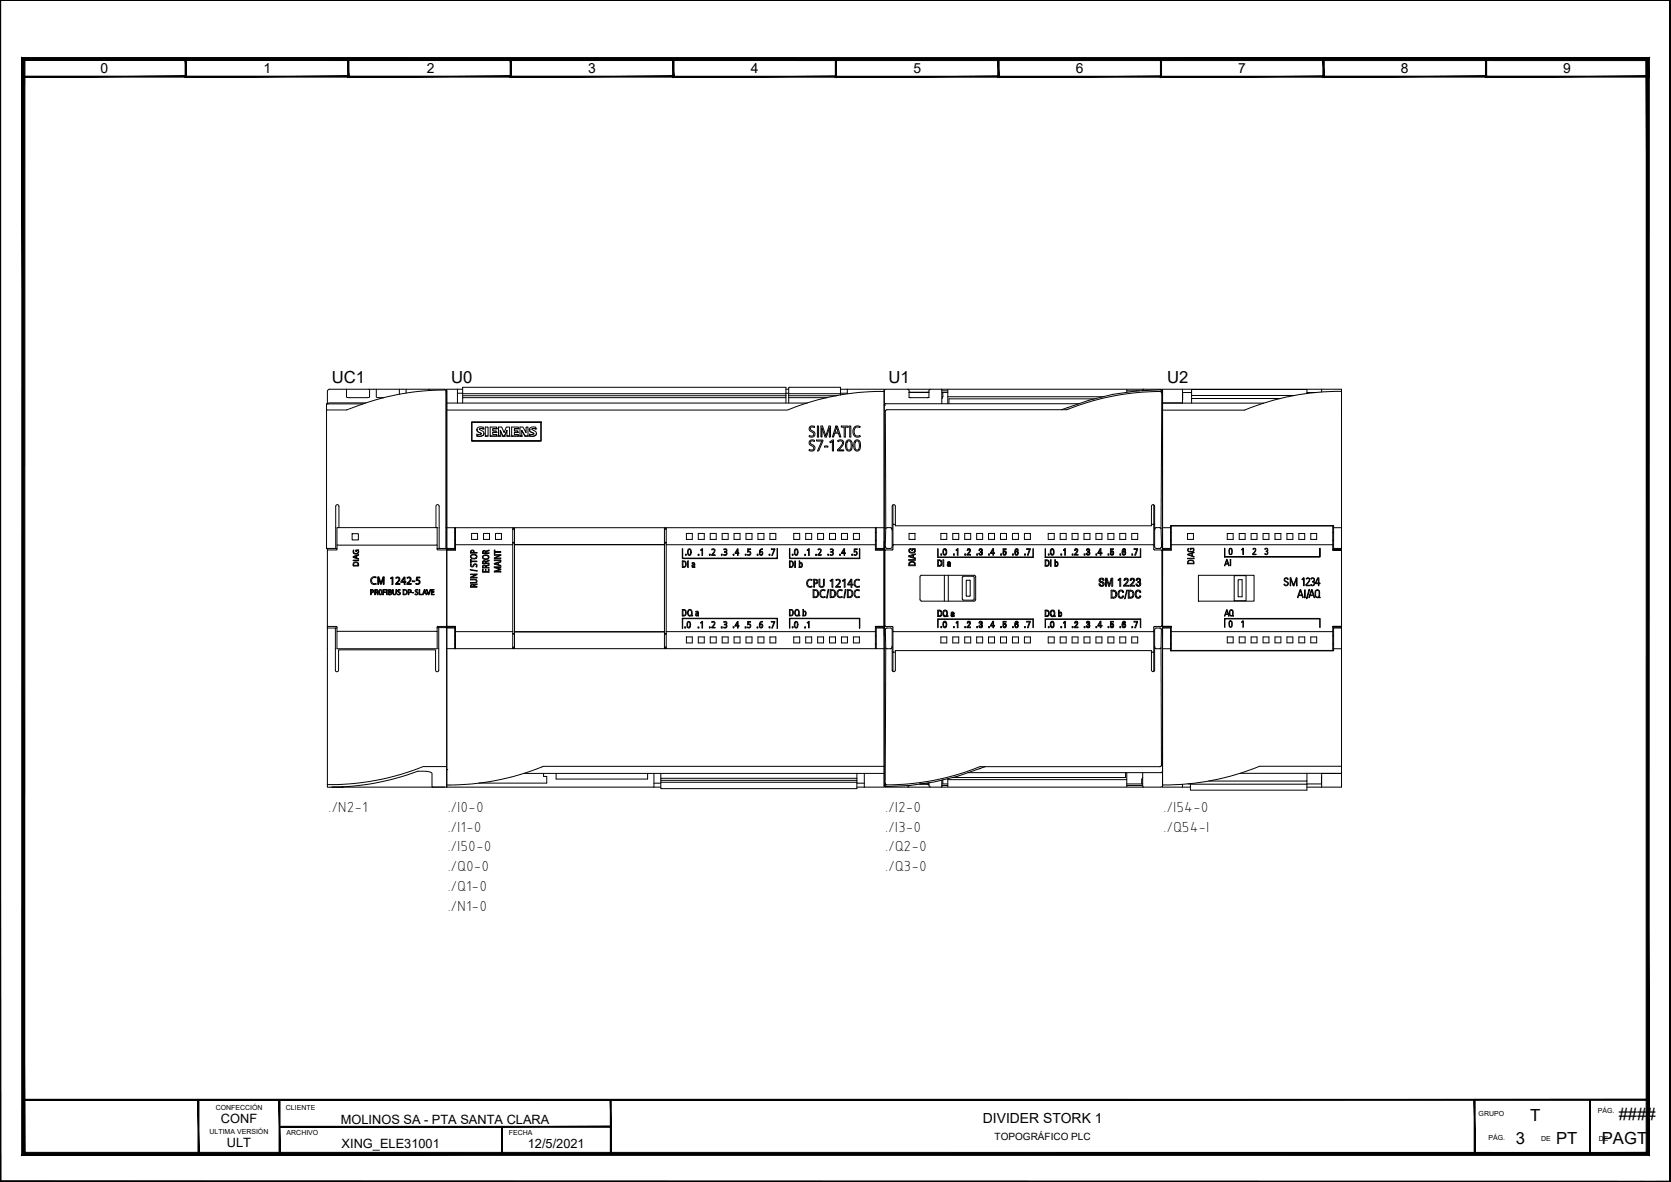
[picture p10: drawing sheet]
<svg xmlns="http://www.w3.org/2000/svg" width="420mm" height="297mm" viewBox="0 0 420 297" stroke-linecap="round" stroke-linejoin="round" font-family="sans-serif">
<defs><g id="words">
<g font-size="4.2">
<text x="83.4" y="96.2">UC1</text>
<text x="113.4" y="96.2">U0</text>
<text x="223.4" y="96.2">U1</text>
<text x="293.4" y="96.2">U2</text>
<text x="384.7" y="281.6">T</text>
<text x="407" y="281.3">####</text>
<text x="381.1" y="287.5">3</text>
<text x="391.3" y="287.5">PT</text>
<text x="402.8" y="287.5">PAGT</text>
</g>
<g font-size="3.9">
<text x="82.6" y="204">./N2-1</text>
<text x="112.6" y="204">./I0-0</text>
<text x="222.6" y="204">./I2-0</text>
<text x="292.6" y="204">./I54-0</text>
<text x="112.6" y="209">./I1-0</text>
<text x="222.6" y="209">./I3-0</text>
<text x="292.6" y="209">./Q54-I</text>
<text x="112.6" y="214">./I50-0</text>
<text x="222.6" y="214">./Q2-0</text>
<text x="112.6" y="219">./Q0-0</text>
<text x="222.6" y="219">./Q3-0</text>
<text x="112.6" y="224">./Q1-0</text>
<text x="112.6" y="229">./N1-0</text>
</g>
<g font-size="3.5">
<text x="25.3" y="18.4">0</text>
<text x="66.3" y="18.4">1</text>
<text x="107.3" y="18.4">2</text>
<text x="147.9" y="18.4">3</text>
<text x="188.8" y="18.4">4</text>
<text x="229.7" y="18.4">5</text>
<text x="270.5" y="18.4">6</text>
<text x="311.4" y="18.4">7</text>
<text x="352.2" y="18.4">8</text>
<text x="393.1" y="18.4">9</text>
<text x="247.1" y="282.1">DIVIDER STORK 1</text>
</g>
<g font-size="3.2">
<text x="55.5" y="282.3">CONF</text>
<text x="85.7" y="282.3">MOLINOS SA - PTA SANTA CLARA</text>
<text x="57" y="288.3">ULT</text>
<text x="85.9" y="288.6">XING_ELE31001</text>
<text x="132.7" y="288.6">12/5/2021</text>
</g>
<text font-size="2.5" x="250.1" y="286.6">TOPOGRÁFICO PLC</text>
<g font-size="1.8">
<text x="54.2" y="279">CONFECCIÓN</text>
<text x="71.9" y="279">CLIENTE</text>
<text x="371.8" y="280.6">GRUPO</text>
<text x="401.8" y="279.8">PÁG.</text>
<text x="52.7" y="285">ULTIMA VERSIÓN</text>
<text x="72.1" y="285.3">ARCHIVO</text>
<text x="127.9" y="285.3">FECHA</text>
<text x="374.3" y="286.6">PÁG.</text>
<text x="387.5" y="286.6">DE</text>
<text x="402" y="286.6">DE</text>
</g>
</g></defs>
<g fill="#000" stroke="#000" stroke-width=".25">
<path d="M0 .1h419.9zM0 .1h419.9z"/>
<path d="M5.7 19.4h41.1l-.2-.3zM5.9 19.1h40.7l-40.9 .3zM5.7 14.7v4.7l.2-.3zM5.7 14.7l.2 .3v4.1zM5.7 14.7l.2 .3 40.9-.3zM5.9 15l40.9-.3-.2 .3zM46.8 14.7l-.2 .3 .2 4.4zM46.6 15l.2 4.4-.2-.3z"/>
<path d="M46.6 19.4h41.1l-.2-.3zM46.6 19.4l.2-.3h40.7zM46.6 14.7v4.7l.2-.3zM46.6 14.7l.2 .3v4.1zM46.6 14.7l.2 .3 40.9-.3zM46.8 15l40.9-.3-.2 .3zM87.7 14.7l-.2 .3 .2 4.4zM87.5 15l.2 4.4-.2-.3z"/>
<path d="M87.5 19.4h41.1l-.2-.3zM87.7 19.1h40.7l-40.9 .3zM87.5 14.7v4.7l.2-.3zM87.5 14.7l.2 .3v4.1zM87.5 14.7l.2 .3 40.9-.3zM87.7 15l40.9-.3-.2 .3zM128.6 14.7l-.2 .3 .2 4.4zM128.4 15l.2 4.4-.2-.3z"/>
<path d="M128.3 19.4h41.1l-.2-.3zM128.5 19.1h40.7l-40.9 .3zM128.3 14.7v4.7l.2-.3zM128.3 14.7l.2 .3v4.1zM128.3 14.7l.2 .3 40.9-.3zM128.5 15l40.9-.3-.2 .3zM169.4 14.7l-.2 .3 .2 4.4zM169.2 15l.2 4.4-.2-.3z"/>
<path d="M169.2 19.4h41.1l-.2-.2zM169.2 19.4l.2-.2h40.7zM169.2 14.7v4.7l.2-.2zM169.2 14.7l.2 .3v4.2zM169.2 14.7l.2 .3 40.9-.3zM169.4 15l40.9-.3-.2 .3zM210.3 14.7l-.2 .3 .2 4.4zM210.1 15l.2 4.4-.2-.2z"/>
<path d="M210 19.4h41.2l-.3-.2zM210.3 19.2h40.6l-40.9 .2zM210 14.7v4.7l.3-.2zM210 14.7l.3 .3v4.2zM210 14.7l.3 .3 40.9-.3zM210.3 15l40.9-.3-.3 .3zM251.2 14.7l-.3 .3 .3 4.4zM250.9 15l.3 4.4-.3-.2z"/>
<path d="M250.9 19.4h41.2l-.3-.2zM250.9 19.4l.3-.2h40.6zM250.9 14.7v4.7l.3-.2zM250.9 14.7l.3 .3v4.2zM250.9 14.7l.3 .3 40.9-.3zM251.2 15l40.9-.3-.3 .3zM292.1 14.7l-.3 .3 .3 4.4zM291.8 15l.3 4.4-.3-.2z"/>
<path d="M291.8 19.4h41.1l-.2-.2zM291.8 19.4l.2-.2h40.7zM291.8 14.7v4.7l.2-.2zM291.8 14.7l.2 .3v4.2zM291.8 14.7l.2 .3 40.9-.3zM292 15l40.9-.3-.2 .3zM332.9 14.7l-.2 .3 .2 4.4zM332.7 15l.2 4.4-.2-.2z"/>
<path d="M332.7 19.4h41.1l-.2-.3zM332.9 19.1h40.7l-40.9 .3zM332.7 14.7v4.7l.2-.3zM332.7 14.7l.2 .3v4.1zM332.7 14.7l.2 .3 40.9-.3zM332.9 15l40.9-.3-.2 .3zM373.8 14.7l-.2 .3 .2 4.4zM373.6 15l.2 4.4-.2-.3z"/>
<path d="M373.5 19.4h41.1l-.2-.3zM373.5 19.4l.2-.3h40.7zM373.5 14.7v4.7l.2-.3zM373.5 14.7l.2 .3v4.1zM373.5 14.7l.2 .3 40.9-.3zM373.7 15l40.9-.3-.2 .3zM414.6 14.7l-.2 .3 .2 4.4zM414.4 15l.2 4.4-.2-.3z"/>
<path d="M419.9 .1v296.7zM419.9 .1l.1 296.8zM419.9 .1l.1 296.8z"/>
<path d="M5.8 276.3v.2l408.5-.2zM5.8 276.5l408.5-.2v.2z"/>
<path d="M0 .1v296.9l.2-.2zM0 .1h.2v296.7z"/>
<path d="M5.5 290.3l408.4-.7h-407.7zM5.5 290.3l408.4-.7 .8 .8zM413.9 15.2v274.4l.8 .8zM413.9 15.2l.8-.7v275.9zM6.3 15.2h407.6l.8-.7zM5.5 14.5h409.2l-408.4 .7zM5.5 14.5l.7 275.1 .1-274.4zM5.5 14.5l.7 275.1-.7 .7z"/>
<path d="M49.8 276.4v13.6h.2zM49.8 276.4h.2v13.6z"/>
<path d="M70.2 276.4v13.6h.2zM70.2 276.4h.2v13.6z"/>
<path d="M70.3 283v.3l83.3-.3zM70.3 283.3l83.3-.3v.3z"/>
<path d="M126.1 283.2v6.8h.2zM126.1 283.2h.2v6.8z"/>
<path d="M153.5 276.4v13.7h.2zM153.5 276.4h.2v13.7z"/>
<path d="M370.7 276.4v13.6h.2zM370.7 276.4h.2v13.6z"/>
<path d="M399.7 276.4v13.6h.2zM399.7 276.4h.2v13.6z"/>
<path d="M.2 296.8l419.8 .1zM.2 296.8l419.8 .1-420 .1zM0 297h420v-.1zM0 297h420z"/>
</g>
<g fill="none" stroke="#000" stroke-width=".25">
<path d="M0 .1v296.9h420M87.1 97.8v2l.5 .1h5.2l.1-.1v-2M94.6 97.8v2l1.9 .1M100.4 97.8v1.3M102.1 97.8v1M107.9 97.8v.3M115 97.8v3.5M115 98.8h1.3M116.3 98.9v1M116.3 97.8h-4v3.5M116.3 98.9v-1.6h81.3v2.1M116.3 99.4h81.3"/>
<path d="M116.3 98.9h81.3M197.6 99.9h-81.3v1.4M197.6 99.4v1.9M197.6 97.8h.7M197.6 98.8h.7M198.3 98.9v-1.6h13v2M198.3 99.9h9.6M198.3 99.4h12.1M198.3 99.4v1.9M211.3 98.9h-13v.5M211.3 97.8h11v100h-6.8M211.3 98.8h1.7"/>
<path d="M213 97.8v1.1M222.3 98.4a62.7 62.7 0 0 0-24.3 4.6h-85.7M222.3 98.2l.4-.4h69.2l.4 .4M228.2 97.8l.4 .4M228.6 98.6h.4zM228.6 98.2v1.7h.3h4.6l.1-1.7M229 98.6h4.6zM233.2 98.6h.1M234 97.8l-.4 .4M236.6 97.8l.2 .2M236.8 98.2h1.5M236.8 98v3.5"/>
<path d="M236.8 98.6h1.5M237.1 98.6l-.1 1.2-.2 .4M238.3 97.9v3.6M238.3 99.7h39.1M283.3 97.9v.7M283.3 98.2h3.2M287.5 97.8l-.2 .4M292.1 98.8l-.4-.4a62.1 62.1 0 0 0-23.5 4.6h-45.4l-.2 .2 .1 29.6M297.3 98.6h2.3M297.3 97.8v3.5M297.4 98.6l-.1 1.8M325.5 99.4h-25.9v.7h22.3"/>
<path d="M328.6 98.9v-1h-29v1.5M328.6 98.6h2.3M332.3 97.8v.7M337.3 98.3a62.8 62.8 0 0 0-24.3 4.7M82.1 103h5a67.1 67.1 0 0 1 25-5v39.8h-2.2M82.3 101.5v-2.7a.79 .79 0 0 1 .5-1h29l.5 .3v99.7M91.3 101.5h-9.2v36.3h2.6M92 101.2h-9.2l-.4 .3M112.3 101.3h90.7M118.6 106.1h17.5v4.8h-17.5zM118.6 106.1h17.5M118.7 106.2h17.3v4.6h-17.3z"/>
<path d="M118.7 110.8h.1M118.7 110.8h17.3M119.9 108h.1M119.9 108l.3 .5 .8 .5M119.9 109.5h.1M121.5 107.8h.1M121.5 107.8l-.6-.1-.3 .2a1.32 1.32 0 0 1 1.1 1 1.14 1.14 0 0 1-1.8 .6M121.5 107.8v-.4l-.6-.1a.79 .79 0 0 0-1 .7 .79 .79 0 0 0 .9 .8l.2 .2-.2 .2-.9-.1v.4M121.5 107.8l-.6-.1-.4 .2M121.7 108.9a1.18 1.18 0 0 1-1.8 .6M121.7 108.9h.1M122 107.3h.7v2.3h-.7z"/>
<path d="M122 109.6h.1M122 109.6h.7M123.3 109.6h.1M123.3 107.3h1.6v.4h-1v.6h.9v.3h-.9v.6h1v.4h-1.6zM123.3 109.6h1.6M123.9 108.6h.9M123.9 107.7h1M124.8 108.6h.1M124.9 107.7h.1M124.9 109.6h.1M125.3 109.6h.1M125.3 107.3h.9l.5 1.4 .6-1.4h.8v2.3h-.6v-1.5l-.7 1.5h-.4l-.6-1.5v1.5h-.5z"/>
<path d="M125.3 109.6h.5M125.8 109.6h.1M125.8 108.1l.6 1.5M126.4 109.6h.1M126.4 109.6h.4M126.8 109.6h.1M127.5 109.6h.1M127.5 109.6h.6M127.5 108.1l-.7 1.5M128.1 109.6h.1M128.7 109.6h.1M128.7 107.3h1.6v.4h-1v.6h.9v.3h-.9v.6h1v.4h-1.6z"/>
<path d="M128.7 109.6h1.6M129.3 108.6h.9M129.3 107.7h1M130.2 108.6h.1M130.3 107.7h.1M130.3 109.6h.1M130.7 109.6h.1M130.7 107.3h.8l.8 1.4v-1.4h.5v2.3h-.8l-.8-1.5v1.5h-.5zM130.7 109.6h.5M131.2 109.6h.1M131.2 108.1l.8 1.5M132 109.6h.1"/>
<path d="M132 109.6h.8M132.8 109.6h.1M133.1 108h.1M133.1 108l.3 .5 .9 .5M133.1 109.5h.1M134.7 107.8h.1M134.7 107.8l-.7-.1-.2 .2a1.21 1.21 0 0 1 1.1 1.2 1.19 1.19 0 0 1-1.8 .4M134.7 107.8v-.4l-.6-.1a.79 .79 0 0 0-1 .7 .79 .79 0 0 0 .9 .8l.2 .3h-1.1v.4M134.7 107.8l-.5-.1-.4 .2M134.9 108.9a1.14 1.14 0 0 1-1.8 .6M134.9 108.9h.1M203.6 110.8l.6-.3 .6 .2-.1 .2-.3-.1a.48 .48 0 0 0-.6 .3 .48 .48 0 0 0 .3 .6 .88 .88 0 0 1 .7 1.2 .88 .88 0 0 1-1.3 .3v-.2l.6 .1a.49 .49 0 0 0 .5-.3 .49 .49 0 0 0-.2-.6l-.6-.3a.76 .76 0 0 1-.2-1.1z"/>
<path d="M203.6 107.3l.6-.3 .6 .2-.1 .2-.3-.1a.47 .47 0 0 0-.6 .3 .47 .47 0 0 0 .3 .6 .88 .88 0 0 1 .8 1.2 .88 .88 0 0 1-1.4 .3v-.2a.63 .63 0 0 0 .8 .1 .63 .63 0 0 0 .3-.7l-.8-.5a.73 .73 0 0 1-.2-1.1zM205.3 110.6h1.6l-1.1 2.7h-.3l1.1-2.5h-1.3zM205.5 107.1h.3v2.7h-.3zM206.4 107.1h.4l.8 2.4 .8-2.4h.4v2.7h-.3v-2.3l-.7 2.3h-.3l-.8-2.3v2.3h-.3zM207.3 112.1h.9v.2h-.9zM208.7 111l.9-.4v2.7h-.3v-2.4l-.5 .4zM210.2 107.1h.3l.9 2.7h-.3l-.3-.9h-.9l-.3 .9h-.3zM210.4 107.3l.3 1.3h-.7zM210.7 110.7a.86 .86 0 0 1 1.2 0 .86 .86 0 0 1 0 1.2l-1 1.2h1.3v.2h-1.6v-.3l.6-.6a.97 .97 0 0 0 .4-1.5l-.5-.1-.4 .2zM211.5 107.1h1.8v.2h-.7v2.5h-.3v-2.5h-.8zM212.9 110.8a.81 .81 0 0 1 .9-.2 .81 .81 0 0 1 .5 .9 1.23 1.23 0 0 1-1.1 1.8 1.93 1.93 0 0 1-.3-2.5zM213.1 111l.1-.1a.75 .75 0 0 1 .8 .3 .75 .75 0 0 1 0 .8 .66 .66 0 0 1-.1 .8 .66 .66 0 0 1-.8 .1l-.2-.7z"/>
<path d="M213.7 107.1h.2v2.7h-.2zM214.8 107.3a1.19 1.19 0 0 1 1.5-.1l-.1 .2a.99 .99 0 0 0-1.2 .2 .99 .99 0 0 0-.2 1.1 .91 .91 0 0 0 1.4 .8l.1 .2a1.39 1.39 0 0 1-1.7-.5 1.39 1.39 0 0 1 .1-1.7zM214.9 110.8a.82 .82 0 0 1 1-.2 .82 .82 0 0 1 .4 .9 1.3 1.3 0 0 1-.8 1.9 1.6 1.6 0 0 1-.7-2.4zM215.1 111l.5-.2a1.63 1.63 0 0 1 0 2.3h-.2a1.54 1.54 0 0 1-.3-2.1zM222.4 101.9h.1M222.7 101.5h.1M266.9 103a64 64 0 0 1 25-5l.2 .4-.2 34.4M268.4 102.5h.1M271.3 101.5h-48.6l-.3 .4M275.2 100.2h-36.6v1.3M292.3 101.2h5M299.6 100.1v1.2"/>
<path d="M317.8 101.3h-25.5v1.8h20.6M337.3 102.8h.1M337.3 104.6h.1M82.3 137.8v59.4M84.7 132.6h25.2v4.4h-25.2zM84.7 137v1.2h-2.4M85.2 132.6v-5.4a.4 .4 0 0 0-.4-.4 .4 .4 0 0 0-.4 .4v10.6M88.5 134.1h1.6v1.6h-1.6zM88.8 139.9l1.4-.6v.2l-.5 .2v.5l.5 .2v.2l-1.4-.5zM88.9 138.2h.1a.57 .57 0 0 0 .4 .9 .57 .57 0 0 0 .6-.7h-.4v.2h-.1v-.4h.6a.71 .71 0 0 1-.6 1.1 .71 .71 0 0 1-.6-1.1zM88.9 140l.7-.3v.5zM109.6 132.6v-5.4a.4 .4 0 0 1 .4-.4 .4 .4 0 0 1 .4 .4v10.6"/>
<path d="M112.3 138h2.2M112.3 132.6h110M114.3 132.6v5.2h-2M114.3 133.8h.2M114.3 135.8h.2M114.5 132.6v5.6h-4.5l-.1-1.2M114.5 136.9h14.4M118.4 138.4a.49 .49 0 0 1 .6-.1 .49 .49 0 0 1 .2 .5h.7v.2h-1.6zM118.4 139.5a.79 .79 0 0 1 1-.2 .79 .79 0 0 1 .4 .9 .8 .8 0 0 1-1 .3 .8 .8 0 0 1-.4-1zM118.5 138.5a.34 .34 0 0 1 .4-.1 .34 .34 0 0 1 .2 .4h-.7zM118.5 139.6l.3-.1a.73 .73 0 0 1 1 .4 .69 .69 0 0 1-.7 .4 .69 .69 0 0 1-.6-.6zM118.6 135.6v-1.5h1.5v1.5"/>
<path d="M118.6 135.6h1.5M121.4 138.4l.4-.1 .4 .3 .8-.4v.2l-.7 .3-.1 .2h.8v.2h-1.7zM121.4 139.7a.79 .79 0 0 1 1-.3 .79 .79 0 0 1 .4 1 .79 .79 0 0 1-1 .2 .79 .79 0 0 1-.4-.9zM121.5 139.8l.5-.2a.54 .54 0 0 1 .6 0 .54 .54 0 0 1 .2 .6 .7 .7 0 0 1-.8 .3 .7 .7 0 0 1-.5-.7zM121.5 138.6h.5l.1 .3h-.6zM121.6 135.6v-1.5h1.5v1.5M121.6 135.6h1.5M124.3 139.4h1.6v.2l-1.3 .6h1.3v.2h-1.6v-.2l1.3-.7h-1.3zM124.3 138.2h.1v.4h1.5v.2h-1.5v.4h-.1zM124.6 135.6h1.5M124.6 135.6v-1.5h1.5v1.5M128.9 132.6v30.4"/>
<path d="M128.9 136.3h.5M128.9 136.4h.5M128.9 132.9h.5M128.9 136.5h.5M128.9 133h.5M129.4 136.9h37.7v21.8M129.4 132.6v26.1M129.4 136.8h37.7M167.1 132.6v4.3M167.1 136.3h.4M167.1 132.9h.4M167.1 136.5h.4"/>
<path d="M167.1 133h.4M167.5 132.6v30.4M167.5 136.9h52.6M171.6 137.9l.1 2.4h23.7l.1-2.4v2.5h-23.9zM172.4 139.3h.2v.3h-.2zM172.6 134.1h1.5v1.5M172.6 135.6h1.5M172.6 134.1v1.5M173.1 138a.53 .53 0 0 1 .6 .1 .53 .53 0 0 1 .1 .7 .51 .51 0 0 1-.3 .8 .51 .51 0 0 1-.6-.7zM173.2 138.1a.35 .35 0 0 1 .4 .1 .35 .35 0 0 1 .1 .4l-.1 .4a.32 .32 0 0 1-.2 .4 .32 .32 0 0 1-.3-.4zM175.5 139.3h.2v.3h-.2zM175.6 135.6v-1.5h1.5v1.5"/>
<path d="M175.6 135.6h1.5M176.2 138.2l.5-.3v1.7h-.2v-1.5l-.3 .3zM178.4 139.3h.2v.3h-.2zM178.6 135.6h1.5M178.6 135.6v-1.5h1.5v1.5M179 138a.53 .53 0 0 1 .8 .1 .53 .53 0 0 1-.2 .8l-.5 .5h.7v.2h-.8v-.2a.95 .95 0 0 0 .5-1.3l-.5 .1zM181.4 139.3h.2v.3h-.2zM181.6 134.1h1.5M181.6 135.6h1.5M181.6 134.1v1.5M182 138a.43 .43 0 0 1 .7 0 .43 .43 0 0 1-.2 .7l.3 .3a.52 .52 0 0 1-.2 .6 .52 .52 0 0 1-.6-.1v-.2a.36 .36 0 0 0 .6-.1 .36 .36 0 0 0-.4-.4v-.2l.3-.1 .1-.3-.2-.1h-.3zM183.1 134.1v1.5"/>
<path d="M184.3 139.3h.3v.3h-.3zM184.6 135.6v-1.5h1.5v1.5M184.6 135.6h1.5M185.4 137.9h.2v1h.2l-.2 .2v.5h-.2v-.5h-.6zM185.4 138.1v.8h-.4zM187.4 139.3h.2v.3h-.2zM187.6 135.6v-1.5h1.5v1.5M187.6 135.6h1.5M188 137.9h.7v.2h-.5v.5a.52 .52 0 0 1 .6 .6 .52 .52 0 0 1-.8 .3v-.2a.39 .39 0 0 0 .5 0 .39 .39 0 0 0 0-.5 .39 .39 0 0 0-.5 0zM190.4 139.3h.2v.3h-.2zM190.6 135.6h1.5M191.2 138.1l.4-.2 .1 .2a.59 .59 0 0 0-.6 .6 .46 .46 0 0 1 .7 .2 .46 .46 0 0 1-.4 .6 .46 .46 0 0 1-.5-.5z"/>
<path d="M192.1 134.1h-1.5v1.5M192.1 134.1v1.5M193.4 139.3h.2v.3h-.2zM193.6 134.1h1.5v1.5M193.6 135.6h1.5M193.6 134.1v1.5M194 137.9h.8l-.6 1.7h-.1l.5-1.5h-.6zM198.5 137.9l.1 2.4h17.5l.1-2.4v2.5h-17.7zM199.2 139.3h.2v.3h-.2zM199.6 135.6h1.5M199.6 135.6v-1.5h1.5v1.5M199.9 138a.53 .53 0 0 1 .7 .1 .53 .53 0 0 1 .1 .7 .53 .53 0 0 1-.1 .6 .53 .53 0 0 1-.7 .1l-.2-1z"/>
<path d="M200 138.1a.34 .34 0 0 1 .5 .1 .34 .34 0 0 1 0 .4v.4a.36 .36 0 0 1-.4 .4 .36 .36 0 0 1-.2-.5zM202.3 139.3h.2v.3h-.2zM202.6 134.1h1.5M202.6 135.6h1.5M202.6 134.1v1.5M203 138.2l.5-.3v1.7h-.2v-1.5l-.3 .3zM204.1 134.1v1.5M205.1 139.3h.2v.3h-.2zM205.6 134.1h1.5v1.5M205.6 135.6h1.5M205.6 134.1v1.5M205.7 138a.53 .53 0 0 1 .8 .1 .53 .53 0 0 1-.2 .8l-.5 .5h.7v.2h-.8l.2-.4a.64 .64 0 0 0 .2-1.1l-.4 .1z"/>
<path d="M208.1 139.3h.2v.3h-.2zM208.6 135.6v-1.5h1.5v1.5M208.6 135.6h1.5M208.8 138a.44 .44 0 0 1 .7 0 .44 .44 0 0 1-.3 .7l.3 .3a.51 .51 0 0 1-.2 .6 .51 .51 0 0 1-.6-.1l.1-.2a.36 .36 0 0 0 .6-.1 .36 .36 0 0 0-.5-.4l.5-.6zM211.1 139.3h.2v.3h-.2zM211.6 135.6h1.5M212.2 137.9h.2v1h.2l-.2 .2v.5h-.2v-.5h-.6zM212.2 138.1v.8h-.4zM213.1 134.1h-1.5v1.5M213.1 134.1v1.5M214.1 139.3h.3v.3h-.3zM214.6 134.1h1.5"/>
<path d="M214.6 135.6h1.5M214.6 134.1v1.5M214.8 137.9h.7v.2h-.6v.5a.52 .52 0 0 1 .6 .6 .52 .52 0 0 1-.8 .3l.1-.2a.38 .38 0 0 0 .5 0 .38 .38 0 0 0 0-.5 .38 .38 0 0 0-.5 0zM216.1 134.1v1.5M220.1 132.6v5.6h2.2M220.1 138h2.2M220.1 133.8h.2M220.1 135.8h.2M220.3 132.6v5.2h2M222.7 132.8l.4-.2h.9l.2 .2 .1 .4M222.7 132.8l-.1 4.7 .3 .3h1M223.9 137.8l.4-.4v-10.2a.39 .39 0 0 1 .4-.4 .39 .39 0 0 1 .4 .4v4.9h64.4v-4.9a.39 .39 0 0 1 .4-.4 .39 .39 0 0 1 .4 .4v10.2l.4 .4"/>
<path d="M224.5 126.9v11.2l-2 .2v19l2 .3v11.1M224.5 137.1l.2-.2h65.2l.2 .2M224.5 131.7l.6 .1M228.5 139.7l1.6-.5v.2l-.4 .1v.6l.4 .1v.2l-1.6-.5zM228.6 138.1l.3-.2-.2 .3v.4l.9 .2 .3-.2v-.5h-.5v.3h-.1v-.5h.8v.7l-.4 .3h-.8l-.4-.3zM228.6 134.1h1.5v1.5h-1.5zM228.7 139.8l.8-.3v.5zM235.8 137.9v2.2h24v-2.2M235.9 137.9v2.1h23.8v-2.1M236.6 134.1h1.5v1.5h-1.5zM236.6 139.2h.2v.3h-.2zM237.3 138l.5-.1 .2 .5v.8l-.4 .3h-.3l-.2-.3v-.8z"/>
<path d="M237.4 138.2l.2-.1 .3 .3v.6l-.3 .3h-.2l-.1-.3zM239.6 134.1h1.5v1.5h-1.5zM239.8 139.2h.1v.3h-.1zM240.4 138.2l.5-.3v1.6h-.2v-1.3l-.2 .2zM242.6 134.1h1.5v1.5h-1.5zM242.6 139.2h.2v.3h-.2zM243.3 138l.4-.1 .3 .2-.1 .6-.5 .6h.6v.2h-.8l.6-1.1-.2-.4-.4 .3zM245.6 134.1h1.5v1.5h-1.5zM245.6 139.2h.2v.3h-.2zM246.3 138l.3-.1 .4 .2-.2 .6 .2 .5-.3 .3h-.4l-.2-.4 .4 .2h.3l.1-.4-.4-.1v-.2l.3-.1v-.3l-.2-.2-.4 .3zM248.6 134.1h1.5v1.5h-1.5zM248.6 139.2h.2v.3h-.2z"/>
<path d="M249.6 137.9h.2v1h.3v.2h-.3v.4h-.1v-.4h-.6zM249.7 138.1v.8h-.5zM251.6 134.1h1.5v1.5h-1.5zM251.6 139.2h.2v.3h-.2zM252.2 137.9h.8v.2h-.6v.5l.4-.2 .2 .3v.5l-.2 .3h-.4l-.2-.3 .1-.1 .4 .2 .2-.2-.2-.5-.5 .2zM254.6 134.1h1.5v1.5h-1.5zM254.6 139.2h.2v.3h-.2zM255.3 138.1l.4-.2 .3 .3-.2 .1-.2-.2-.3 .4v.2l.4-.3 .3 .3v.5l-.2 .3h-.4l-.2-.4zM257.6 134.1h1.5v1.5h-1.5zM257.6 139.2h.2v.3h-.2zM258.2 137.9h.8l-.5 1.6h-.2l.5-1.4h-.6zM262.8 137.9v2.2h24v-2.2"/>
<path d="M262.9 137.9v2.1h23.8v-2.1M263.6 134.1h1.5v1.5h-1.5zM263.6 139.2h.2v.3h-.2zM264.2 138l.5-.1 .3 .4v.6l-.3 .6h-.3l-.3-.3v-.7zM264.4 138.1h.2l.3 .3v.5l-.3 .4-.3-.3zM266.6 134.1h1.5v1.5h-1.5zM266.7 139.2h.3v.3h-.3zM267.4 138.1l.5-.2v1.6h-.2v-1.3l-.3 .2zM269.6 134.1h1.5v1.5h-1.5zM269.6 139.2h.2v.3h-.2zM270.4 138l.4-.1 .2 .3-.1 .5-.5 .6h.6v.2h-.8l.6-1.1-.2-.4-.4 .3zM272.6 134.1h1.5v1.5h-1.5z"/>
<path d="M272.6 139.2h.2v.3h-.2zM273.3 138l.4-.1 .3 .3-.2 .5 .2 .4-.3 .4h-.4l-.2-.4 .4 .2 .3-.1v-.3l-.3-.1 .3-.6-.2-.2-.4 .3zM275.6 134.1h1.5v1.5h-1.5zM275.6 139.2h.2v.3h-.2zM276.6 137.9h.2v1h.3v.2h-.3v.4h-.2v-.4h-.5zM276.6 138.1v.8h-.4zM278.6 134.1h1.5v1.5h-1.5zM278.6 139.2h.2v.3h-.2zM279.2 137.9h.8v.2h-.6v.5l.3-.2 .3 .4v.5l-.3 .2-.5-.3 .2-.1 .3 .2 .1-.2-.1-.5-.5 .2zM281.6 134.1h1.5v1.5h-1.5zM281.6 139.2h.2v.3h-.2zM282.3 138l.4-.1 .3 .2v.2h-.1l-.1-.2h-.3l-.2 .4v.2l.4-.3 .3 .3v.6l-.3 .2h-.3l-.2-.3z"/>
<path d="M284.6 134.1h1.5v1.5h-1.5zM284.6 139.2h.2v.3h-.2zM285.2 137.9h.8l-.5 1.6h-.2l.6-1.4h-.7zM290.1 126.9v11.1l.2 .2h1.7l.1 .2v18.9l-.1 .1h-1.7l-.2 .2v11.1M290.1 131.7h.1M290.1 131.7l-.6 .1M291.9 132.8l.2 4.5-.3 .5h-1.1M291.9 132.8l-.3-.2h-.9l-.3 .2-.1 .4M292.3 136h.1M292.3 138.2h2.2M292.3 132.6h2M294.3 132.6v-.5h41v5.7h2"/>
<path d="M294.3 132.6v5.2h-2M294.3 133.8h.2M294.3 135.8h.2M294.3 132.2h41M294.5 138.2h-2.2M294.5 138h-2.2v.2M294.5 136.9h40.6M294.5 132.2v6M298.6 135.6h1.5M298.6 139.3l1.6-.5-.4 .2v.7l.4 .3-1.6-.6zM298.7 137.9h.2a.33 .33 0 0 0-.2 .4 .33 .33 0 0 0 .3 .3h.7l.4-.2-.1-.5h-.6l-.1 .3v-.4h.8l.1 .3a.9 .9 0 0 1-.8 .6 .9 .9 0 0 1-.8-.5zM298.8 139.3l.9-.2v.6z"/>
<path d="M300.1 134.1h-1.5v1.4M300.1 134.1v1.4M307.9 137.8l.1 2.1h23.8l.1-2.1v2.2h-24zM308.6 135.6h1.5M308.6 135.5v-1.4h1.5v1.4M309.1 138a.39 .39 0 0 1 .4-.2 .39 .39 0 0 1 .3 .4v.7a.39 .39 0 0 1-.4 .5 .39 .39 0 0 1-.4-.4zM309.2 138l.5 .1v.8a.3 .3 0 0 1-.2 .4 .3 .3 0 0 1-.3-.2zM311.6 135.6h1.5M312.5 137.8h.1v1.6l-.1-1.5-.3 .3zM313.1 134.1h-1.5v1.4M313.1 134.1v1.4M314.6 135.5v-1.4h1.5v1.4"/>
<path d="M314.6 135.6h1.5M315 138a.43 .43 0 0 1 .7-.1 .43 .43 0 0 1 0 .6l-.6 .8 .7 .1h-.8l.6-1a.35 .35 0 0 0 0-.5 .35 .35 0 0 0-.6 .1zM317.6 135.5v-1.4h1.5v1.4M317.6 135.6h1.5M318.2 137.8a.41 .41 0 0 1 .6 .2 .41 .41 0 0 1-.2 .5 .4 .4 0 0 1 .2 .7 .4 .4 0 0 1-.7-.1 .36 .36 0 0 0 .6-.1 .36 .36 0 0 0-.3-.5 .31 .31 0 0 0 .3-.4 .31 .31 0 0 0-.6-.1zM320.6 135.6h1.5M322.1 134.1h-1.5v1.4M322.1 134.1v1.4M323.6 135.6h1.5M323.6 135.5v-1.4h1.5v1.4M326.6 135.5v-1.4h1.5v1.4M326.6 135.6h1.5"/>
<path d="M329.6 135.6h1.5M329.6 135.5v-1.4h1.5v1.4M335.1 138.2h2.2zM335.1 138h2.2M335.1 133.8h.2M335.1 135.8h.2M335.1 132.2v6M335.3 132.6h2M82.3 157.4h2.4v1.3M82.3 157.8h2.4M84.7 158.7h25.2v4.3h-25.2zM88.8 140.8h1.4v.1h-1.4z"/>
<path d="M88.9 141.5a.77 .77 0 0 1 1-.2 .77 .77 0 0 1 .3 .9h-1.4zM89.1 141.5a.6 .6 0 0 1 .7-.1 .6 .6 0 0 1 .2 .7h-1.1zM93.2 148.2h.3a.43 .43 0 0 1 .5 .5 .43 .43 0 0 1-.7 .3v.5h-.1zM93.3 148.3h.2a.29 .29 0 0 1 .3 .4 .29 .29 0 0 1-.5 .1zM93.5 145.2l.6-.3 .5 .1-.1 .2a.77 .77 0 0 0-1.1 .7 .77 .77 0 0 0 1.1 .7l.1 .2a.99 .99 0 0 1-1.3-.3 .99 .99 0 0 1 .2-1.3zM94.2 148.2h.4a.37 .37 0 0 1 .4 .2 .37 .37 0 0 1-.2 .5l.3 .6h-.2l-.3-.6h-.2v.6h-.2zM94.4 148.3h.2a.25 .25 0 0 1 .2 .2 .25 .25 0 0 1-.2 .3h-.2zM95 145h.3l.5 1.5 .5-1.5h.3v1.9h-.2v-1.7l-.5 1.6h-.2l-.6-1.6 .1 1.7h-.2zM95.3 148.3a.52 .52 0 0 1 .7 0 .52 .52 0 0 1 .1 .7 .42 .42 0 0 1-.5 .5 .42 .42 0 0 1-.4-.5zM95.5 148.3a.57 .57 0 0 1 .4 .5 .57 .57 0 0 1-.4 .5 .8 .8 0 0 1 0-1zM96.3 148.2h.7v.1h-.6v.4h.5l-.5 .2v.6h-.1zM97.2 148.2h.2v1.3h-.2z"/>
<path d="M97.7 148.2h.5a.3 .3 0 0 1 .2 .2 .3 .3 0 0 1-.2 .4 .36 .36 0 0 1 .3 .3 .36 .36 0 0 1-.3 .4h-.5zM97.8 148.3h.2a.23 .23 0 0 1 .3 .2 .23 .23 0 0 1-.3 .2h-.2zM97.8 148.9a.3 .3 0 0 1 .4 0 .3 .3 0 0 1 0 .4 .3 .3 0 0 1-.4 0zM98.2 145.2l.6-.2v1.9h-.2v-1.6l-.3 .1zM98.7 148.2h.2v.7a.33 .33 0 0 0 .3 .5 .33 .33 0 0 0 .3-.5v-.7h.2v.7a.49 .49 0 0 1-.5 .6 .49 .49 0 0 1-.5-.6zM99.5 145.2a.67 .67 0 0 1 1.1 .1 .67 .67 0 0 1-.5 1l-.3 .3h.8v.3h-1.1l.7-1.1a.41 .41 0 0 0 0-.6 .41 .41 0 0 0-.6 .2zM100.1 148.2h.5v.1h-.4l-.1 .3a.48 .48 0 0 1 .5 .3 .48 .48 0 0 1-.2 .6l-.5-.1 .6-.1v-.3a.53 .53 0 0 1-.4-.8zM101.3 148.2a.73 .73 0 0 1 1.1 .6 .73 .73 0 0 1-1.1 .7zM101.5 148.3a.55 .55 0 0 1 .8 .5 .55 .55 0 0 1-.8 .5zM101.6 145h.2v1.2h.3v.2h-.3v.5h-.2v-.5h-.8zM101.6 145.3v.9h-.6zM102.3 145.2a.63 .63 0 0 1 .9 0 .63 .63 0 0 1 0 .9l-.6 .5h.8v.3h-1.1l.8-1.1a.41 .41 0 0 0-.1-.5 .41 .41 0 0 0-.6 .1z"/>
<path d="M102.6 148.2h.4a.43 .43 0 0 1 .4 .5 .43 .43 0 0 1-.6 .3v.5h-.2zM102.8 148.3h.2a.29 .29 0 0 1 .3 .4 .29 .29 0 0 1-.5 .1zM103.5 148.9l.5 .1zM103.7 146h.6v.2h-.6zM104.4 148.3l.7-.1-.5 .1v.3a.47 .47 0 0 1 .5 .5 .47 .47 0 0 1-.6 .4l-.1-.2h.4l.2-.2-.6-.5zM104.8 145h.8v.2h-.7v.5a.64 .64 0 0 1 .7 .8 .64 .64 0 0 1-1.1 .3l.1-.2a.47 .47 0 0 0 .6 0 .47 .47 0 0 0 .1-.6 .47 .47 0 0 0-.7-.1zM105.4 148.2h.1v1.1l.6 .2h-.7zM106.7 148.2h.2l.4 1.3h-.2l-.1-.4h-.5l-.1 .4h-.2zM106.8 148.3l.2 .6h-.4zM107.2 148.2h.2l.4 1.1 .3-1.1h.2l-.4 1.3h-.2zM108.4 148.2h.8v.1h-.6v.4h.5l-.5 .2v.4l.6 .2h-.8zM110.3 157.7v10.7a.4 .4 0 0 1-.4 .4 .4 .4 0 0 1-.4-.4v-5.1h-24.4v5.1a.4 .4 0 0 1-.4 .4 .4 .4 0 0 1-.4-.4v-10.6"/>
<path d="M112.3 157.4h-2.3l-.1 1.3M112.3 157.4v.3h-2.4M112.3 157.4h.1M112.3 157.8h2v5.2M112.3 157.4h2.2v5.6M112.3 157.6h2.2M114.3 159.8h.2M114.5 158.7h14.4M118.3 143.1l1.7 .4zM118.3 144.3h1.6v.1l-1.3 .7h1.3v.1h-1.6v-.1l1.4-.7h-1.4zM118.3 140.6h.1v.4h1.5v.1h-1.5v.4h-.1zM118.3 145.6h.9a.51 .51 0 0 1 .7 .4 .51 .51 0 0 1-.5 .5h-1.1v-.1h1.1a.32 .32 0 0 0 .4-.3 .32 .32 0 0 0-.3-.4h-1.2z"/>
<path d="M118.3 141.7l.2 .1v.4l.3 .1a.56 .56 0 0 1 .7-.6 .56 .56 0 0 1 .4 .8l-.2-.1a.37 .37 0 0 0-.2-.6 .37 .37 0 0 0-.4 .5 .46 .46 0 0 1-.7 .1 .46 .46 0 0 1-.1-.7zM118.4 147l.5-.2 .2 .3 .8-.4v.2l-.7 .4v.1h.7v.2h-1.6zM118.5 147.1h.5v.3h-.6zM121.3 143.1h.2v.5h.5v-.5h.2v.5h.6v-.5h.2v.7h-1.7zM121.4 142.1l.5-.1 .3 .2 .8-.3v.2l-.7 .2-.1 .3h.8v.1h-1.7zM121.4 141l.5-.1 .3 .3 .8-.4v.2l-.7 .2-.1 .3h.8v.1h-1.7zM121.5 141.1h.5l.1 .4h-.6zM121.5 142.2h.5l.1 .4h-.6zM124.3 140.7h1.6v.2h-1.6zM124.3 142.4h1.6v.2h-1.3l1.3 .4v.2l-1.3 .4h1.3v.1h-1.6v-.2l1.5-.4-1.5-.5zM124.3 141.6l1.6-.5v.2l-.6 .1v.5l.6 .2v.1l-1.6-.4zM124.5 141.7l.7-.2v.4z"/>
<path d="M128.9 159.2h.5M128.9 159.3h.5M129.4 158.8h37.7M129.4 158.8v4.2M167.1 158.8v4.2M167.1 159.2h.4M167.1 159.3h.4M167.5 158.7h52.6M171.6 155.4h23.9v2.5l-.1-2.4h-23.7l-.1 2.4zM171.6 141h.4a.84 .84 0 0 1 .5 1 .84 .84 0 0 1-.9 .6zM171.6 153.2h.4a.84 .84 0 0 1 .5 1 .84 .84 0 0 1-.9 .6zM171.7 141.1a.66 .66 0 0 1 .7 .7 .66 .66 0 0 1-.7 .6z"/>
<path d="M171.7 153.3a.67 .67 0 0 1 .7 .7 .67 .67 0 0 1-.7 .7zM172.2 157.5h.2v.3h-.2zM172.9 141h.2v1.6h-.2zM172.9 156.3a.54 .54 0 0 1 .7 0 .54 .54 0 0 1 .1 .7 .53 .53 0 0 1-.2 .7 .53 .53 0 0 1-.6 0l-.2-.5zM173 156.4a.35 .35 0 0 1 .5 .1 .35 .35 0 0 1 0 .4v.3a.36 .36 0 0 1-.4 .5 .36 .36 0 0 1-.2-.6zM173.2 153.4h.1a.55 .55 0 0 1 .6 .2 .55 .55 0 0 1 0 .6l-.1 .2a.47 .47 0 0 1-.6 .2 .47 .47 0 0 1-.2-.7zM174 141.5a.49 .49 0 0 1 .7 0 .49 .49 0 0 1 0 .7v.4l-.1-.2a.36 .36 0 0 1-.5 0 .36 .36 0 0 1 0-.5 .36 .36 0 0 1 .4 0 .27 .27 0 0 0-.1-.4 .27 .27 0 0 0-.3 .1zM174.1 154.6v.2a.84 .84 0 0 1-1.2-.5 .84 .84 0 0 1 .8-1.1 .96 .96 0 0 1 .2 1.4M174.1 142.1l.4-.1v.3l-.3 .2zM174.2 154.6h-.3M174.9 153.7a.41 .41 0 0 1 .6-.1 .41 .41 0 0 1 .1 .6v.6l-.1-.1a.36 .36 0 0 1-.5-.1 .36 .36 0 0 1 0-.5 .36 .36 0 0 1 .5 0 .27 .27 0 0 0-.1-.4 .27 .27 0 0 0-.4 .1zM175.1 154.3l.4-.1v.3l-.3 .2z"/>
<path d="M175.5 157.5h.2v.3h-.2zM176.2 156.4l.5-.2v1.6h-.2v-1.4l-.3 .2zM178.4 157.5h.2v.3h-.2zM179 156.3a.52 .52 0 0 1 .7 .1 .52 .52 0 0 1-.1 .7l-.5 .6h.7v.1h-.9l.3-.4a.6 .6 0 0 0 .4-.5 .6 .6 0 0 0-.3-.6l-.3 .1zM181.4 157.5h.2v.3h-.2zM182 156.2a.44 .44 0 0 1 .7 .1 .44 .44 0 0 1-.2 .6l.3 .4a.43 .43 0 0 1-.2 .5 .43 .43 0 0 1-.6-.2 .37 .37 0 0 0 .6-.2 .37 .37 0 0 0-.5-.4l.5-.3v-.2l-.2-.2-.4 .1zM184.3 157.5h.3v.3h-.3zM185.4 156.2h.2v1h.2l-.2 .1v.5h-.2v-.5h-.6zM185.4 156.4v.8h-.4zM187.4 157.5h.2v.3h-.2zM188 156.2h.7v.1h-.5l-.1 .5a.52 .52 0 0 1 .7 .6 .52 .52 0 0 1-.9 .3l.1-.1a.37 .37 0 0 0 .5-.1 .37 .37 0 0 0 0-.5 .37 .37 0 0 0-.5 0zM190.4 157.5h.2v.3h-.2z"/>
<path d="M191.2 156.3l.4-.1 .1 .1a.54 .54 0 0 0-.6 .7 .44 .44 0 0 1 .7 .2 .44 .44 0 0 1-.4 .6 .44 .44 0 0 1-.5-.5zM193.4 157.5h.2v.3h-.2zM193.9 156.2h.9l-.6 1.6h-.1l.5-1.5h-.7zM198.5 155.4h17.7v2.5l-.1-2.4h-17.5l-.1 2.4zM198.5 153.2h.4a.83 .83 0 0 1 .6 1 .83 .83 0 0 1-1 .6zM198.5 141h.4a.84 .84 0 0 1 .6 1 .84 .84 0 0 1-1 .6zM198.6 153.3a.66 .66 0 0 1 .7 .7 .66 .66 0 0 1-.7 .6zM198.7 141.1a.66 .66 0 0 1 .6 .7 .66 .66 0 0 1-.6 .6zM199.2 157.5h.2v.3h-.2zM199.8 141h.2v1.6h-.2zM199.9 156.3a.53 .53 0 0 1 .7 0 .53 .53 0 0 1 0 .7 .52 .52 0 0 1-.3 .8 .52 .52 0 0 1-.6-.6zM200 156.4a.36 .36 0 0 1 .5 0 .36 .36 0 0 1 0 .5v.3a.35 .35 0 0 1-.4 .5 .35 .35 0 0 1-.2-.6z"/>
<path d="M200.1 153.4a.46 .46 0 0 1 .6 0 .46 .46 0 0 1 .1 .6 .49 .49 0 0 1-.1 .5 .49 .49 0 0 1-.5 .1l-.2-.6zM200.4 154.8l.7-.1v-.1h-.3a.83 .83 0 0 0 .2-.9 .83 .83 0 0 0-.8-.6 .92 .92 0 0 0-.4 .9 .92 .92 0 0 0 .6 .8M200.9 142.5v.1M201 141h.1v.5a.49 .49 0 0 1 .7 .1 .49 .49 0 0 1-.1 .7l-.3 .3-.3-.2v.2l-.2-.1zM201.2 141.6l.1-.1a.49 .49 0 0 1 .3 .5 .49 .49 0 0 1-.3 .4l-.2-.2zM201.9 154.7v.1M201.9 153.1h.1v.6a.49 .49 0 0 1 .7 .1 .49 .49 0 0 1-.1 .7l-.2 .3-.4-.2v.2l-.1-.1zM202.1 153.8l.1-.1a.46 .46 0 0 1 .4 .5 .46 .46 0 0 1-.4 .4l-.2-.2zM202.3 157.5h.2v.3h-.2zM203 156.4l.5-.2v1.6h-.2v-1.4l-.3 .2zM203.1 145.8l.5-.3 .6 .2-.1 .2a.78 .78 0 0 0-1 .7 .78 .78 0 0 0 1 .7 .5 .5 0 0 1-.7 .3 1.15 1.15 0 0 1-.3-1.8zM204.4 148.2h.6a1.04 1.04 0 0 1 .8 1.3 1.04 1.04 0 0 1-1.4 .7z"/>
<path d="M204.6 145.6a.66 .66 0 0 1 .9 .2 .66 .66 0 0 1-.3 .9h-.4v.9h-.2zM204.7 148.4a.81 .81 0 0 1 .9 .8 .81 .81 0 0 1-.9 .8zM204.8 145.8a.43 .43 0 0 1 .6 .4 .43 .43 0 0 1-.6 .3zM205.9 145.6h.2v.7a.8 .8 0 0 0 .4 1.1 .5 .5 0 0 0 .6-.6v-1.2h.2v.9a.73 .73 0 0 1-.6 1.1 .73 .73 0 0 1-.8-.9zM206.3 148.4l.6-.2 .6 .1-.1 .2a.78 .78 0 0 0-1.1 .7 .78 .78 0 0 0 1.1 .7l.1 .2a1.02 1.02 0 0 1-1.3-.3 1.02 1.02 0 0 1 .1-1.4zM208.2 148.1h.2l-.4 2.1h-.2zM208.7 145.9l.7-.3v2h-.2v-1.8l-.4 .3zM208.7 148.2h.6a1.04 1.04 0 0 1 .8 1.3 1.04 1.04 0 0 1-1.4 .7zM209 148.4a.81 .81 0 0 1 .9 .8 .81 .81 0 0 1-.9 .8zM210.2 145.7a.67 .67 0 0 1 1 .1 .67 .67 0 0 1-.2 1l-.6 .6h.9v.2h-1.1v-.2a1.62 1.62 0 0 0 .9-1.5l-.3-.2-.5 .2zM210.6 148.4l.6-.2 .6 .1-.1 .2a.78 .78 0 0 0-1.1 .7 .78 .78 0 0 0 1.1 .7 .5 .5 0 0 1-.7 .3 1.15 1.15 0 0 1-.4-1.8zM211.8 145.9l.7-.3v2h-.2v-1.8l-.4 .3z"/>
<path d="M212.5 148.1h.2l-.4 2.1h-.1zM213.1 148.2h.5a1.04 1.04 0 0 1 .8 1.3 1.04 1.04 0 0 1-1.3 .7zM213.3 148.4a.81 .81 0 0 1 .9 .8 .81 .81 0 0 1-.9 .8zM214 145.6h.2v1.2h.3v.2h-.3v.6h-.2v-.6h-.9zM214 145.8v1h-.6zM214.9 148.4l.7-.2 .5 .1-.1 .2a.78 .78 0 0 0-1.1 .7 .78 .78 0 0 0 1.1 .7l.1 .2a1.02 1.02 0 0 1-1.3-.3 1.02 1.02 0 0 1 .1-1.4zM215 145.8l.6-.3 .5 .2-.1 .2a.78 .78 0 0 0-1 .7 .78 .78 0 0 0 1 .7l.1 .2a1.02 1.02 0 0 1-1.3-.3 1.02 1.02 0 0 1 .2-1.4zM220.1 157.6h2.2M220.1 159.8h.2M222.3 157.4h.1M222.3 157.8h-2v5.2M222.3 157.4h-2.2v5.6"/>
<path d="M223.9 157.8h-1.1l-.2 .3 .1 4.7M223.9 157.8l.4 .4v10.2a.39 .39 0 0 0 .4 .4 .39 .39 0 0 0 .4-.4v-4.9h64.4l.1 5.1a.39 .39 0 0 0 .4 .2 .39 .39 0 0 0 .3-.4v-10.2l.4-.4M224.5 158.5l.2 .2h65.3l.1-.2M228.5 140.6h1.6v.2h-1.6zM228.6 141.3l.6-.2 .7 .1 .2 .3v.7h-1.6zM228.8 141.4l.9-.1 .2 .7h-1.2zM231.4 144.7l.3-.1h13.4l.2 .4v5.9l-.4 .2-13.4-.1-.2-.3zM235.8 153.3l.6 .1 .3 .3 .1 .8-.3 .4h-.7zM235.8 140.7h.6l.3 .3 .1 .8-.3 .5h-.7zM235.8 157.7v-2.2h24v2.2M235.9 157.7v-2.1h23.8v2.1M235.9 153.5h.4l.3 .3v.7l-.2 .2-.5 .1z"/>
<path d="M235.9 140.9h.5l.2 .2v.6l-.2 .4h-.5zM236.6 157.5h.2v.2h-.2zM237.1 140.7h.2v1.6h-.2zM237.3 156.3l.4-.2 .3 .5v.7l-.3 .5-.3-.1-.3-.3zM237.3 153.4l.4-.1 .4 .3 .1 .7-.2 .5h.3v.1l-1-.1-.2-.9zM237.4 156.4l.3-.1 .2 .3-.1 .7-.2 .3-.3-.4zM237.4 153.6l.3-.1 .3 .3v.7l-.2 .3-.4-.1-.1-.2zM237.4 144.6v6.5M238.2 141.5l.4-.2 .2 .2M238.2 141.5l.3-.4 .4 .2 .1 1-.2-.1M238.2 141.5h.1M238.4 141.8h.4l-.1 .3-.3 .1z"/>
<path d="M238.4 144.6v6.5M238.8 141.5h.1M238.8 141.5l-.6 .4 .2 .4 .4-.1M238.8 142.2h.1M239.3 154.5l.4-.1-.2 .4-.2-.1zM239.7 154.1l-.1-.1-.3 .1-.1-.1 .2-.2 .4 .1 .1 1-.2-.1M239.7 154.1h.1M239.7 154.1l-.6 .5 .2 .3 .4-.1M239.7 154.8h.1M239.8 157.5h.1v.2h-.1zM240.4 156.4l.5-.2v1.5h-.2v-1.3l-.3 .2zM242 150.5v-5.4l.3-.3h2.4l.2 .2v5.5"/>
<path d="M242 150.5l.3 .3h2.3l.4-.3M242.6 157.5h.2v.2h-.2zM243.1 145.8h.7M243.1 145.8l-.1 3.9 .8 .1 .1-4M243.3 156.3l.4-.2 .3 .2v.5l-.6 .8h.6v.1h-.8l.6-1.1-.1-.3-.5 .3zM245.6 157.5h.2v.2h-.2zM246.2 156.3l.5-.2 .3 .3-.2 .5 .2 .5-.3 .4-.4-.1-.2-.4 .4 .3 .3-.1 .1-.3-.4-.4 .3-.1v-.3l-.3-.1-.3 .3zM248.6 157.5h.2v.2h-.2zM249.6 156.1h.2v1.1h.3v.1h-.3v.4h-.1v-.4h-.6zM249.7 156.4v.8h-.5zM251.6 157.5h.2v.2h-.2zM252.2 156.2h.8v.1h-.6v.5l.4-.1 .2 .3-.2 .7h-.4l-.2-.2v-.2h.1l.4 .3 .2-.3-.2-.4-.5 .2z"/>
<path d="M254.6 157.5h.2v.2h-.2zM255.3 156.2l.4-.1 .3 .3-.2 .1v-.2h-.3l-.2 .3v.3l.4-.2 .3 .3v.5l-.3 .3-.3-.1-.2-.3-.1-.7zM257.6 157.5h.2v.2h-.2zM258.2 156.1h.8l-.5 1.6h-.2l.5-1.4h-.6zM262.8 153.3l.6 .1 .4 .3v.8l-.3 .4h-.7zM262.8 140.7h.6l.4 .3v.9l-.3 .3-.7 .1zM262.8 157.7v-2.2h24v2.2M262.9 157.7v-2.1h23.8v2.1M263 153.5l.4 .1 .2 .2v.6l-.2 .3-.4 .1zM263 140.9h.4l.2 .2 .1 .6-.3 .4h-.4zM263.6 157.5h.2v.2h-.2zM264.1 140.7h.2v1.6h-.2z"/>
<path d="M264.3 156.2l.4-.1 .3 .4v.9l-.3 .4-.4-.1-.2-.4zM264.3 153.4l.4-.1 .4 .3 .1 .6-.2 .6h.3v.1l-.8 .1-.3-.3-.1-.7zM264.4 156.4l.2-.1 .3 .3v.7l-.3 .3-.3-.3zM264.4 153.6l.4-.1 .2 .3v.7l-.2 .3-.3-.1-.2-.2zM265.2 140.7h.2v.6l.3-.2 .3 .2v.7l-.2 .3-.4-.1-.2 .1zM265.4 142.2h.1M265.5 141.3h.3l.1 .2-.2 .7-.3-.3zM266.1 153.3h.2v.7l.3-.2 .3 .2 .1 .6-.3 .3h-.6zM266.4 154l.4 .1-.2 .7-.3-.1zM266.7 157.5h.3v.2h-.3zM267.4 156.4l.5-.2v1.5h-.2v-1.3l-.3 .2zM269.6 157.5h.2v.2h-.2z"/>
<path d="M270.3 156.2l.4-.1 .3 .2v.5l-.6 .8h.6v.1h-.8l.6-1.1-.1-.3-.5 .3zM272.6 157.5h.2v.2h-.2zM273.2 156.3l.5-.2 .3 .3-.2 .5 .2 .5-.2 .3-.3 .1-.3-.4 .1-.1 .4 .3 .2-.3-.1-.2-.3-.1 .3-.3v-.3l-.3-.1-.3 .3zM275.6 157.5h.2v.2h-.2zM276.5 145.5l.6-.2 .5 .3v.2l-.5-.3-.5 .3 .1 .3 .8 .3 .1 .5-.3 .4h-.6l-.3-.3-.1-.3h.3l.3 .4 .5-.2-.1-.4-.9-.4zM276.6 156.1h.2v1.1h.3v.1h-.3v.4h-.2v-.4h-.5zM276.6 156.4v.8h-.4zM278 145.3h.3l.6 1.7 .5-1.7h.4v2h-.3v-1.8l-.5 1.8h-.2l-.6-1.8v1.8h-.2zM278.6 157.5h.2v.2h-.2zM279.2 156.2h.8v.1h-.6v.5l.4-.1 .2 .2v.6l-.2 .2-.3 .1-.3-.4 .2-.1 .3 .3 .1-.2-.1-.5-.5 .2zM279.4 148.3l.9 .1 .3 .3 .2 1-.4 .5-1 .1zM279.6 148.5l.7 .1 .2 .4v.7l-.3 .4h-.6z"/>
<path d="M281.2 145.6l.6-.3v2h-.2v-1.7l-.4 .3zM281.3 148.5l.7-.2 .5 .4v.2h-.2l-.2-.3-.4-.1-.4 .5 .1 .8 .2 .3h.4l.3-.3h.2l-.3 .5h-.6l-.4-.4-.1-.7zM281.6 157.5h.2v.2h-.2zM282.3 156.3l.4-.2 .3 .2v.2h-.1l-.4-.2-.2 .4v.2l.4-.2 .3 .3v.5l-.3 .3-.4-.1-.1-.3zM282.7 145.5l.6-.2 .4 .2-.1 .7-.8 .9h.9v.2h-1.1l.9-1.5-.1-.3h-.3l-.2 .4h-.3zM283.3 148.3h.1l-.6 2.2zM283.7 148.3h.7l.5 .4 .2 1-.4 .5-1 .1zM283.9 148.5l.6 .1 .3 .3v.7l-.3 .5h-.6zM284.3 145.5l.6-.2 .3 .2v.7l-.8 .9h.9v.2h-1.2v-.2l.9-1.2-.2-.4-.6 .4zM284.6 157.5h.2v.2h-.2zM285.2 156.1h.8l-.5 1.6h-.2l.6-1.4h-.7zM285.6 148.5l.7-.2 .5 .3v.3h-.2l-.1-.3-.4-.1-.4 .5v.7l.2 .4h.4l.3-.3h.2l-.3 .5h-.6l-.3-.3-.2-.7z"/>
<path d="M285.8 145.5l.6-.2 .4 .3v.4l-.3 .3 .2 .1 .1 .5-.3 .4h-.5l-.4-.4v-.1h.3l.1 .3h.3l.3-.2-.1-.4-.4-.1v-.2l.5-.2-.1-.3-.4-.2-.2 .3h-.2zM290.7 157.8h1.1l.2 .4M292 158.1l-.1 4.7M292.3 157.8h2v5.8h41v-.6M292.3 157.6h2.2M292.3 157.4h2.2v6.1M294.3 159.8h.2M294.5 158.7h40.6M298.6 140.3l1.6 .1zM298.7 141a.85 .85 0 0 1 1-.2 .85 .85 0 0 1 .5 .9h-1.6zM298.9 141a.74 .74 0 0 1 .8-.1 .74 .74 0 0 1 .4 .6h-1.4zM301.3 144.6h14v6.5h-14z"/>
<path d="M307.9 155.4h24v2.2l-.1-2.1h-23.8l-.1 2.1zM308.4 140.6l.7 1.6-.3-.4h-.7l-.2 .4zM308.4 153.2l.6 1.6-.2-.4h-.7l-.2 .4zM308.5 140.7l.3 1h-.6zM308.5 153.4l.3 .9h-.6zM309.2 156.1a.46 .46 0 0 1 .5 0 .46 .46 0 0 1 .1 .6v.5a.39 .39 0 0 1-.4 .4 .39 .39 0 0 1-.4-.4zM309.2 156.2h.3l.2 .2v.7a.3 .3 0 0 1-.2 .4 .3 .3 0 0 1-.3-.1zM309.3 153.3l.4-.1 .3 .3 .1 .7-.2 .5 .3 .1h-.6a.94 .94 0 0 1-.3-1.5zM309.3 140.6h.2v1.6h-.2zM309.3 153.5l.5-.1 .1 .6a.42 .42 0 0 1 0 .6 .42 .42 0 0 1-.5 0zM310.3 144.7h3v6.3h-3zM311.3 145.7h1v4.3h-1z"/>
<path d="M312.5 156h.1v1.6l-.1-1.4-.3 .2zM323 145.4a.41 .41 0 0 1 .5-.2 .41 .41 0 0 1 .3 .4 .36 .36 0 0 0-.6-.2 .36 .36 0 0 0 .1 .6l.4 .3a.54 .54 0 0 1 0 .8 .54 .54 0 0 1-.8-.3h.1a.41 .41 0 0 0 .6 .2 .41 .41 0 0 0 0-.6l-.6-.4zM324.4 145.2h.2l.7 1.9 .6-1.9h.2v2h-.1v-1.7l-.6 1.7h-.2l-.7-1.7v1.7h-.1zM326.9 148.2h.2l.6 2h-.1l-.2-.5h-.9l-.2 .5h-.1zM327 148.4l.3 1.1h-.7zM327.4 145.5l.5-.3v2h-.1v-1.8l-.4 .3zM328 148.2h.2v2h-.2zM328.5 145.3a.54 .54 0 0 1 .8 .1 .54 .54 0 0 1-.1 .8l-.7 .9h.9v.1h-1l.4-.7a.64 .64 0 0 0 .4-.5 .64 .64 0 0 0-.2-.7l-.4 .2zM329.2 148.1l.1 .1-.7 2.3-.1-.1zM329.7 148.2h.2l.7 2h-.2l-.1-.5h-.9l-.2 .5h-.1zM329.8 145.3a.52 .52 0 0 1 .7 .1 .52 .52 0 0 1-.2 .8 .54 .54 0 0 1 .2 .8 .54 .54 0 0 1-.9 0l.1-.1a.4 .4 0 0 0 .7-.1 .4 .4 0 0 0-.4-.6v-.1a.38 .38 0 0 0 .4-.6 .38 .38 0 0 0-.7 0l-.1-.1zM329.8 148.4l.4 1.1h-.8z"/>
<path d="M330.8 148.4a.56 .56 0 0 1 .6-.2 .56 .56 0 0 1 .4 .5v1.1l-.2 .3h.3v.1h-.7a1.17 1.17 0 0 1-.4-1.8zM330.9 146.5h.1M330.9 148.5l.3-.2 .4 .2 .1 .8a.49 .49 0 0 1-.2 .7 .49 .49 0 0 1-.7-.2zM331.3 145.2h.3v1.3h.3v.2h-.3v.5h-.1v-.5h-.7zM331.4 145.3l.1 1.2h-.6zM335.1 157.4h2.2v35.2M335.1 157.4h2.2v-59.6h-45v100h7M335.1 157.6h2.2M335.1 159.8h.2M335.1 157.4v6.1M337.3 157.8h-2v5.2M112.3 163v29.6h-5.9a62.3 62.3 0 0 1-24.1 4.6"/>
<path d="M112.3 163h110M114.3 161.8h.2M128.9 162.8h.5M128.9 162.6h.5M128.9 162.9h.5M167.1 162.8h.4M167.1 162.6h.4M167.1 162.9h.4M172.6 160.1l1.5-.1v1.6h-1.5M172.6 160v1.6M175.6 160l1.5 .1v1.5h-1.5zM178.6 160h1.5v1.6h-1.5z"/>
<path d="M181.6 160.1h1.5M181.6 161.6h1.5M181.6 160v1.6M183.1 160v1.6M184.6 160l1.5 .1v1.5h-1.5zM187.6 160h1.5v1.6h-1.5zM192.1 160.1l-1.5-.1v1.6h1.5M192.1 160v1.6M193.6 160.1l1.5-.1v1.6h-1.5M193.6 160v1.6M199.6 160l1.5 .1v1.5h-1.5zM202.6 160.1h1.5"/>
<path d="M202.6 161.6h1.5M202.6 160v1.6M204.1 160v1.6M205.6 160.1l1.5-.1v1.6h-1.5M205.6 160v1.6M208.6 160l1.5 .1v1.5h-1.5zM213.1 160.1l-1.5-.1v1.6h1.5M213.1 160v1.6M214.6 160.1h1.5M214.6 161.6h1.5M214.6 160v1.6M216.1 160v1.6"/>
<path d="M220.1 161.8h.2M222.7 162.8l-.1 34.1M224.3 162.4l-.3 .6h-1l-.3-.2M224.5 163.9h.1M224.5 163.9h.6M236.6 160.1h1.5v1.5h-1.5zM239.6 160.1h1.5v1.5h-1.5zM242.6 160.1h1.5v1.5h-1.5zM245.6 160.1h1.5v1.5h-1.5zM248.6 160.1h1.5v1.5h-1.5zM251.6 160.1h1.5v1.5h-1.5zM254.6 160.1h1.5v1.5h-1.5z"/>
<path d="M257.6 160.1h1.5v1.5h-1.5zM263.6 160.1h1.5v1.5h-1.5zM266.6 160.1h1.5v1.5h-1.5zM269.6 160.1h1.5v1.5h-1.5zM272.6 160.1h1.5v1.5h-1.5zM275.6 160.1h1.5v1.5h-1.5zM278.6 160.1h1.5v1.5h-1.5zM281.6 160.1h1.5v1.5h-1.5zM284.6 160.1h1.5v1.5h-1.5zM289.5 163.9h.6M290.3 162.4l.1 .4 .3 .2h.9l.3-.2M291.9 162.8l.1 29.6-.1 .2-45.5 .1a56.9 56.9 0 0 1-23.7 4.4l-.1-.2"/>
<path d="M292.3 163h2M294.3 161.8h.2M294.3 163.5h41M308.6 160.1h1.5v1.4h-1.5zM313.1 160.1h-1.5v1.4l1.5 .1M313.1 160.1v1.4M314.6 160.1h1.5v1.4l-1.5 .1zM317.6 160.1h1.5v1.4h-1.5zM322.1 160.1h-1.5v1.4l1.5 .1M322.1 160.1v1.4M323.6 160.1h1.5v1.4h-1.5zM326.6 160.1h1.5v1.4h-1.5z"/>
<path d="M329.6 160.1h1.5v1.4l-1.5 .1zM335.1 161.8h.2M335.3 163h2M82.3 197.2v.6a63.2 63.2 0 0 0 22.8-4h1.5a2.2 2.2 0 0 1 2 .6v3.4h3.7M86 197.8h-2.6h28.4M86.2 197.7v.1M112.3 193.4h.1M112.3 197.8h53.9M131.7 194.4h90.6M136.7 194.4v.7h.8v1.7h-17.1M139.8 194.4v1.4h23v-1.4M164.4 194.4v3.4"/>
<path d="M164.4 196.8h1.8M166.2 196.1v.5h49.3M166.2 195.6v.5h49.3M166.2 195.6h49.3M166.2 194.4v1.2M215.5 194.4v3.8h-49.3v-1.6M215.5 196.8h1.8M217.3 194.4v3.4M222.3 192.6h-85.7a63.3 63.3 0 0 1-24.3 4.7M222.3 197.4l.4 .4M222.5 197.3h.1M222.6 196.9l-.1 .4"/>
<path d="M222.7 197.8h69.2M228.6 197.4l-.4 .4M228.6 197.4h.1M231.2 197h2.4h-2.4M233.6 196.7v.9l.4 .2M236.8 196v1.6M236.8 197h1.5M236.8 197.6l-.2 .2M237.1 196v1M238.3 197.4h-1.5M238.3 195.7v2M238.3 195.9h45"/>
<path d="M246.3 193.2h.1M247.7 192.7a58.4 58.4 0 0 1-25.1 4.8l-.1-.2M283 194.2v1.2h-43.5M283.3 197.4h4M283.3 194.2v3.5M283.3 197h4M287.3 194.2v3.4l.2 .2M287.3 195.4l-.2 .4v1.2M292.3 193.8l-.3 .4h-48.6M292.3 197.4l-.4 .4M292.3 193.6v.2M297.3 197.1v.7"/>
<path d="M298.7 197h.6M299.3 196.9v.2h29.3M328.6 196.3v2.3h-29.3v-1.5M328.6 194.3v2h-24.7M328.6 197.8h8.7v-3.4l-5-.1v3.5M328.6 197h3.7M332.3 195.2v1.8M337.3 192.6v1.7h-25.5M337.3 192.6h-20.6a62.8 62.8 0 0 1-24.4 4.7M5.8 276.4h44.1v13.6h-44.1z"/>
<circle cx="191.4" cy="139" r=".34"/>
<circle cx="255.7" cy="139" r=".33"/>
<circle cx="282.7" cy="139" r=".33"/>
<circle cx="191.4" cy="157.3" r=".35"/>
<circle cx="255.7" cy="157.2" r=".33"/>
<circle cx="282.7" cy="157.2" r=".33"/>
</g>
<use href="#words"/>
</svg>
